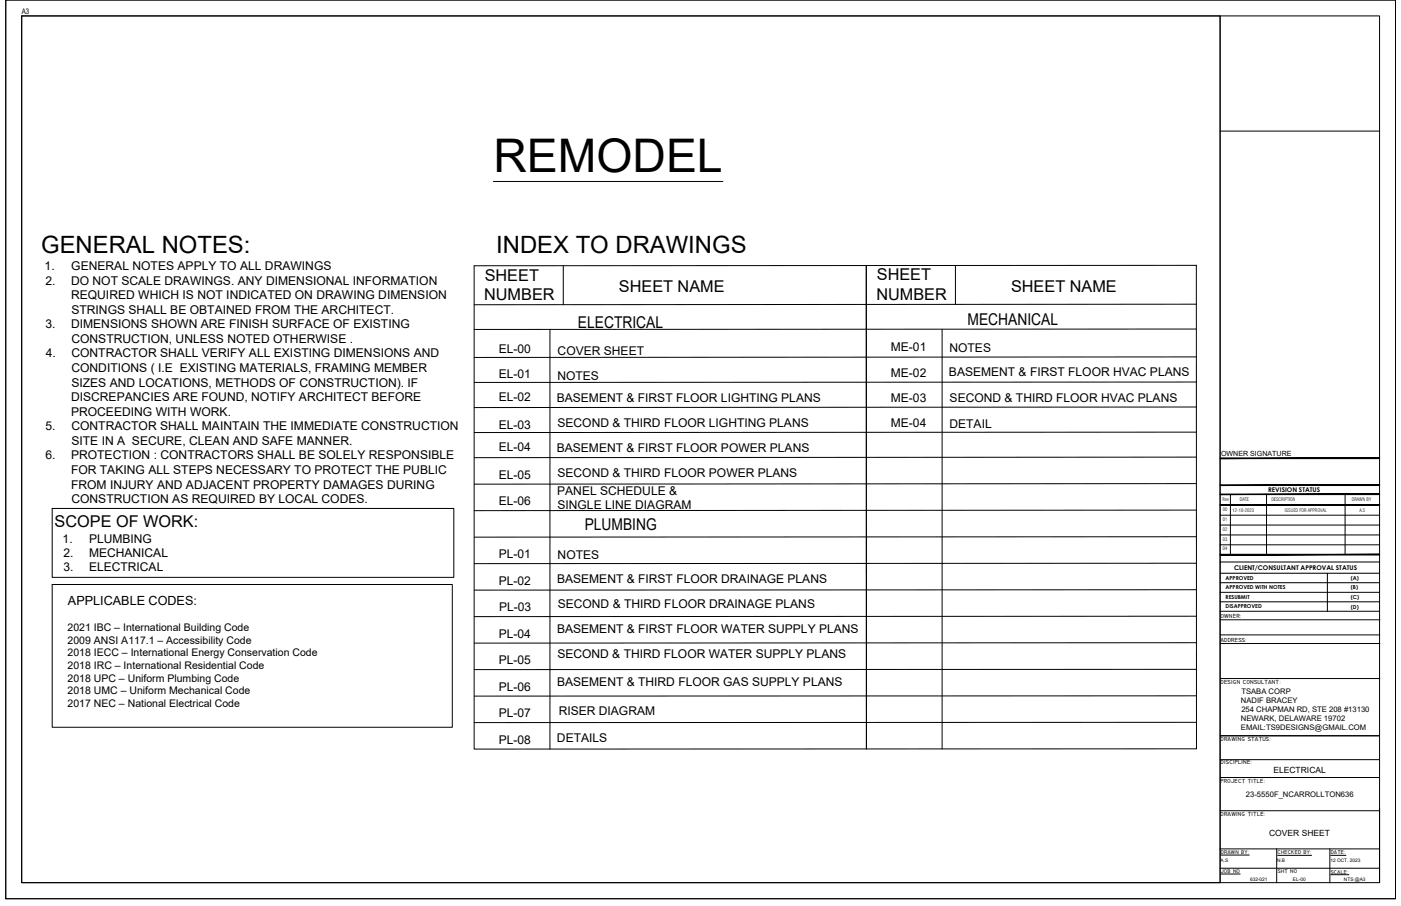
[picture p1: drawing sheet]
<svg xmlns="http://www.w3.org/2000/svg" width="432mm" height="279mm" viewBox="0 0 432 279" stroke-linecap="round" stroke-linejoin="round" font-family="sans-serif">
<defs><g id="words">
<text font-size="14.3" x="152.1" y="53">REMODEL</text>
<g font-size="7.3">
<text x="12.7" y="78.1">GENERAL NOTES:</text>
<text x="153" y="78">INDEX TO DRAWINGS</text>
</g>
<g font-size="5">
<text x="149.4" y="86.7">SHEET</text>
<text x="270.3" y="86.5">SHEET</text>
<text x="149.2" y="92.6">NUMBER</text>
<text x="190.8" y="90.1">SHEET NAME</text>
<text x="270.1" y="92.5">NUMBER</text>
<text x="311.6" y="90">SHEET NAME</text>
<text x="178.1" y="101.2">ELECTRICAL</text>
<text x="298.2" y="100.3">MECHANICAL</text>
<text x="16.8" y="162.5">SCOPE OF WORK:</text>
<text x="180.2" y="163.4">PLUMBING</text>
</g>
<text font-size="3.9" x="21" y="186.6">APPLICABLE CODES:</text>
<g font-size="3.7">
<text x="13.8" y="83.2">1.</text>
<text x="22" y="83.2">GENERAL NOTES APPLY TO ALL DRAWINGS</text>
<text x="14.1" y="87.8">2.</text>
<text x="21.9" y="87.8">DO NOT SCALE DRAWINGS. ANY DIMENSIONAL INFORMATION</text>
<text x="21.9" y="92.2">REQUIRED WHICH IS NOT INDICATED ON DRAWING DIMENSION</text>
<text x="14" y="101.2">3.</text>
<text x="21.9" y="101.2">DIMENSIONS SHOWN ARE FINISH SURFACE OF EXISTING</text>
<text x="22" y="96.7">STRINGS SHALL BE OBTAINED FROM THE ARCHITECT.</text>
<text x="22" y="105.7">CONSTRUCTION, UNLESS NOTED OTHERWISE .</text>
<text x="14.1" y="110.2">4.</text>
<text x="22" y="110.2">CONTRACTOR SHALL VERIFY ALL EXISTING DIMENSIONS AND</text>
<text x="153.7" y="109">EL-00</text>
<text x="171.9" y="109.4">COVER SHEET</text>
<text x="274.6" y="108.2">ME-01</text>
<text x="292.7" y="108.6">NOTES</text>
<text x="22" y="114.7">CONDITIONS ( I.E EXISTING MATERIALS, FRAMING MEMBER</text>
<text x="22" y="119.2">SIZES AND LOCATIONS, METHODS OF CONSTRUCTION). IF</text>
<text x="153.7" y="116.7">EL-01</text>
<text x="171.8" y="117.1">NOTES</text>
<text x="274.6" y="116.3">ME-02</text>
<text x="292.5" y="116.1">BASEMENT &amp; FIRST FLOOR HVAC PLANS</text>
<text x="21.9" y="123.7">DISCREPANCIES ARE FOUND, NOTIFY ARCHITECT BEFORE</text>
<text x="153.7" y="123.6">EL-02</text>
<text x="171.6" y="123.9">BASEMENT &amp; FIRST FLOOR LIGHTING PLANS</text>
<text x="274.6" y="124">ME-03</text>
<text x="292.7" y="123.8">SECOND &amp; THIRD FLOOR HVAC PLANS</text>
<text x="21.9" y="128.2">PROCEEDING WITH WORK.</text>
<text x="171.8" y="131.6">SECOND &amp; THIRD FLOOR LIGHTING PLANS</text>
<text x="274.6" y="131.7">ME-04</text>
<text x="14" y="132.7">5.</text>
<text x="22" y="132.7">CONTRACTOR SHALL MAINTAIN THE IMMEDIATE CONSTRUCTION</text>
<text x="22" y="137.2">SITE IN A SECURE, CLEAN AND SAFE MANNER.</text>
<text x="153.7" y="132.2">EL-03</text>
<text x="292.7" y="132.1">DETAIL</text>
<text x="14.1" y="141.7">6.</text>
<text x="21.9" y="141.7">PROTECTION : CONTRACTORS SHALL BE SOLELY RESPONSIBLE</text>
<text x="153.7" y="139.1">EL-04</text>
<text x="171.6" y="139.4">BASEMENT &amp; FIRST FLOOR POWER PLANS</text>
<text x="21.9" y="146.2">FOR TAKING ALL STEPS NECESSARY TO PROTECT THE PUBLIC</text>
<text x="153.8" y="147.6">EL-05</text>
<text x="171.8" y="147.1">SECOND &amp; THIRD FLOOR POWER PLANS</text>
<text x="21.9" y="150.7">FROM INJURY AND ADJACENT PROPERTY DAMAGES DURING</text>
<text x="22" y="155.2">CONSTRUCTION AS REQUIRED BY LOCAL CODES.</text>
<text x="153.8" y="155.8">EL-06</text>
<text x="171.7" y="152.5">PANEL SCHEDULE &amp;</text>
<text x="171.8" y="157">SINGLE LINE DIAGRAM</text>
<text x="19.3" y="167.3">1.</text>
<text x="27.4" y="167.3">PLUMBING</text>
<text x="19.6" y="171.7">2.</text>
<text x="27.4" y="171.7">MECHANICAL</text>
<text x="153.8" y="172.1">PL-01</text>
<text x="171.9" y="172.5">NOTES</text>
<text x="19.6" y="176.2">3.</text>
<text x="27.4" y="176.2">ELECTRICAL</text>
<text x="171.7" y="179.7">BASEMENT &amp; FIRST FLOOR DRAINAGE PLANS</text>
<text x="153.8" y="180.3">PL-02</text>
<text x="153.8" y="188.5">PL-03</text>
<text x="171.9" y="187.5">SECOND &amp; THIRD FLOOR DRAINAGE PLANS</text>
<text x="153.8" y="196.6">PL-04</text>
<text x="171.7" y="195.2">BASEMENT &amp; FIRST FLOOR WATER SUPPLY PLANS</text>
<text x="171.8" y="202.9">SECOND &amp; THIRD FLOOR WATER SUPPLY PLANS</text>
<text x="153.8" y="204.8">PL-05</text>
<text x="153.8" y="213">PL-06</text>
<text x="171.7" y="211.5">BASEMENT &amp; THIRD FLOOR GAS SUPPLY PLANS</text>
<text x="153.8" y="221.2">PL-07</text>
<text x="172.2" y="220.5">RISER DIAGRAM</text>
<text x="153.8" y="229.3">PL-08</text>
<text x="171.7" y="228.7">DETAILS</text>
</g>
<g font-size="3.2">
<text x="20.8" y="194.6">2021 IBC – International Building Code</text>
<text x="20.8" y="198.5">2009 ANSI A117.1 – Accessibility Code</text>
<text x="20.8" y="202.4">2018 IECC – International Energy Conservation Code</text>
<text x="20.8" y="206.3">2018 IRC – International Residential Code</text>
<text x="20.8" y="210.2">2018 UPC – Uniform Plumbing Code</text>
<text x="20.8" y="214.1">2018 UMC – Uniform Mechanical Code</text>
<text x="20.8" y="218">2017 NEC – National Electrical Code</text>
</g>
<g font-size="2.6">
<text x="392.5" y="238.3">ELECTRICAL</text>
<text x="391.2" y="257.7">COVER SHEET</text>
</g>
<g font-size="2.4">
<text x="6.7" y="4.3">A3</text>
<text x="382.6" y="213.9">TSABA CORP</text>
<text x="382.5" y="216.7">NADIF BRACEY</text>
<text x="382.6" y="219.6">254 CHAPMAN RD, STE 208 #13130</text>
<text x="382.5" y="222.4">NEWARK, DELAWARE 19702</text>
<text x="382.5" y="225.3">EMAIL:TS9DESIGNS@GMAIL.COM</text>
<text x="384" y="245.7">23-5550F_NCARROLLTON636</text>
</g>
<text font-size="2.2" x="376.3" y="140.8">OWNER SIGNATURE</text>
<g font-size="2">
<text x="390.9" y="151.7">REVISION STATUS</text>
<text x="380.4" y="175.9">CLIENT/CONSULTANT APPROVAL STATUS</text>
</g>
<g font-size="1.8">
<text x="376.2" y="190.6">OWNER:</text>
<text x="376.2" y="197.9">ADDRESS:</text>
<text x="376.2" y="211.1">DESIGN CONSULTANT:</text>
<text x="376.2" y="228.5">DRAWING STATUS:</text>
<text x="376.2" y="235.8">DISCIPLINE:</text>
<text x="376.1" y="241.4">PROJECT TITLE:</text>
<text x="376.2" y="251.5">DRAWING TITLE:</text>
</g>
<g font-size="1.7">
<text x="377.7" y="178.9">APPROVED</text>
<text x="416.3" y="178.9">(A)</text>
<text x="377.7" y="181.7">APPROVED WITH NOTES</text>
<text x="377.7" y="184.7">RESUBMIT</text>
<text x="416.3" y="181.8">(B)</text>
<text x="416.3" y="184.7">(C)</text>
<text x="377.7" y="187.6">DISAPPROVED</text>
<text x="416.3" y="187.7">(D)</text>
<text x="376.3" y="263.4">DRAWN BY:</text>
<text x="393.8" y="263.5">CHECKED BY:</text>
<text x="410.1" y="263.5">DATE:</text>
<text x="376.3" y="269.2">JOB NO</text>
<text x="393.9" y="269.1">SHT NO</text>
<text x="410.1" y="269.5">SCALE:</text>
</g>
<g font-size="1.5">
<text x="376.8" y="154.5">Rev</text>
<text x="382.1" y="154.6">DATE</text>
<text x="391.8" y="154.4">DESCRIPTION</text>
<text x="416.6" y="154.4">DRAWN BY</text>
<text x="376.9" y="160.6">01</text>
<text x="376.9" y="157.6">00</text>
<text x="379.9" y="157.8">12-10-2023</text>
<text x="396" y="157.8">ISSUED FOR APPROVAL</text>
<text x="419" y="157.8">A.S</text>
<text x="376.9" y="166.7">03</text>
<text x="376.9" y="163.7">02</text>
<text x="376.9" y="169.8">04</text>
<text x="376.2" y="265.9">A.S</text>
<text x="393.6" y="265.9">N.B</text>
<text x="410" y="265.9">12 OCT. 2023</text>
<text x="385.3" y="271.7">632-021</text>
<text x="398.5" y="271.7">EL-00</text>
<text x="414.2" y="271.7">NTS @A3</text>
</g>
</g></defs>
<!-- layer: TXT-E -->
<path d="M152.1 56h70.7" fill="none" stroke="#000" stroke-width=".31"/>
<!-- layer: WALLS -->
<g fill="none" stroke="#000" stroke-width=".31">
<path d="M173.6 82v11.9M267 81.8v149.2M294.5 81.9v12M368.7 81.8l-222.6 .2M368.7 93.8l-222.6 .2M368.7 81.8l.1 149.1M169.5 101.6v129.4M290.4 101.6v129.4M368.7 101.5l-222.6 .1M368.7 117.8l-222.5 .1M368.7 110.1l-222.5 .1M368.7 133.3l-222.5 .1"/>
<path d="M368.7 125.5l-222.5 .2M368.7 141l-222.5 .1M368.7 149.1l-222.5 .2M368.7 157.3l-222.5 .2M368.7 165.5l-222.5 .2M368.8 173.7l-222.6 .1M368.8 181.9l-222.6 .1M368.8 190l-222.6 .2M368.8 198.2l-222.6 .1M368.8 206.4l-222.6 .1M368.8 214.6l-222.6 .1"/>
</g>
<!-- layer: WALL -->
<path d="M6.7 4.9h369.3v267.3h-369.3zM146.1 82v149l222.7-.1M16.1 156.8h123.8v21.3h-123.8zM16.1 180.3h123.3v44h-123.3zM368.8 222.8h-222.7" fill="none" stroke="#000" stroke-width=".31"/>
<!-- layer: SEAL -->
<g fill="none" stroke="#000" stroke-width=".31">
<path d="M1.8 0h428.3v277.2h-428.3zM6.7 4.9h418.5v267.3h-418.5zM376 4.9v267.3M376 40.4h49.2M409.1 176.8v11.7M376 191.1h49.3M376 198.5h49.3M376 209.3h49.3M376 226.9h49.2M376 239.8h49.2M376 234.3h49.1M376 250h49.2"/>
<path d="M425.2 249.2v23M376 261.8h49.2M376 267.8h49.2M393.5 261.8v10.4M409.9 261.8v10.4"/>
</g>
<!-- layer: TEXT -->
<path d="M376.3 263.7h8.7M376.3 269.5h5.9M393.8 263.8h10.4M410.1 263.8h4.7M410.1 269.7h5.7" fill="none" stroke="#000" stroke-width=".31"/>
<!-- layer: title block -->
<g fill="none" stroke="#000" stroke-width=".31">
<path d="M376 158.9h49.2M379.2 152.4v18.5M390.4 152.4v18.5M414.6 152.4v18.5M376 165h49.2M376 168h49.2M376 161.9h49.2M376 176.8h49.2M376 179.7h49.2M376 173.3h49.2M376 182.7h49.2M376 185.6h49.2"/>
<path d="M376 188.5h49.2M376 195.8h49.2"/>
</g>
<g fill="#000" stroke="#000" stroke-width=".31">
<path d="M376 155.6v.2l49.2-.2zM376 155.8l49.2-.2v.2z"/>
<path d="M376 152.4v.1l49.2-.1zM376 152.5l49.2-.1v.1z"/>
<path d="M376 141.2v.2l49.2-.2zM376 141.4l49.2-.2v.2z"/>
<path d="M376 149.5v.2l49.2-.2zM376 149.7l49.2-.2v.2z"/>
<path d="M376 170.9v.3l49.2-.3zM376 171.2l49.2-.3v.3z"/>
</g>
<use href="#words"/>
</svg>
